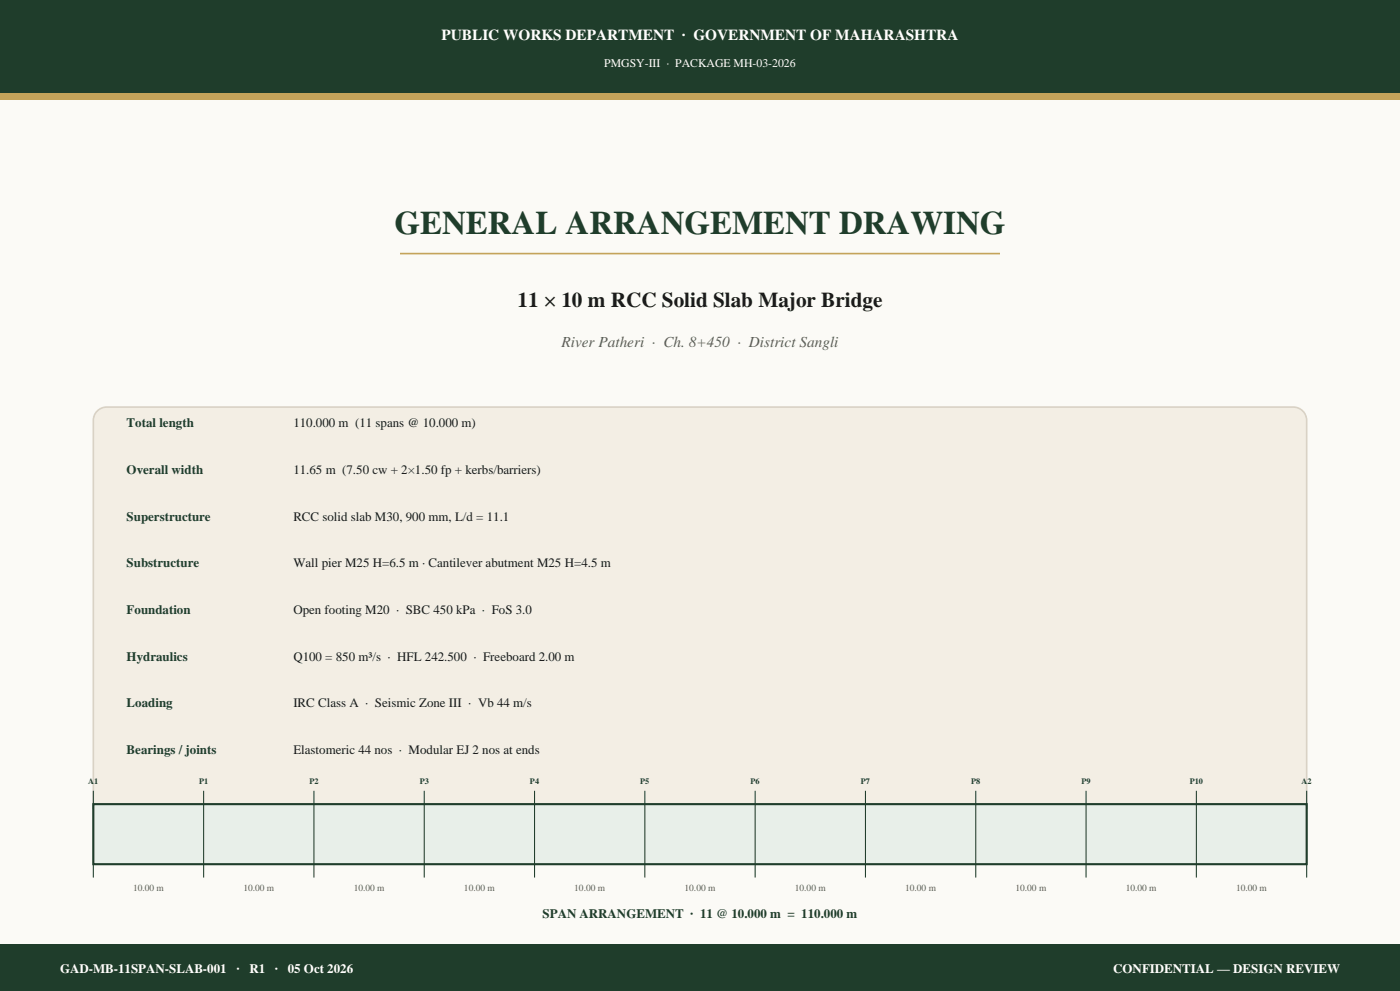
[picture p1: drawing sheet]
<svg xmlns="http://www.w3.org/2000/svg" width="420mm" height="297mm" viewBox="0 0 420 297" stroke-linecap="round" stroke-linejoin="round" font-family="sans-serif">
<defs><g id="words">
<text font-size="9.9" fill="#1f3d2b" x="118.4" y="70">GENERAL ARRANGEMENT DRAWING</text>
<text font-size="6.3" fill="#1a1a1a" x="155.3" y="92">11 × 10 m RCC Solid Slab Major Bridge</text>
<text font-size="4.6" fill="#fff" x="132.5" y="12">PUBLIC WORKS DEPARTMENT · GOVERNMENT OF MAHARASHTRA</text>
<text font-size="4.6" fill="#5c5c5c" x="168.4" y="104">River Patheri · Ch. 8+450 · District Sangli</text>
<g font-size="3.9" fill="#1f3d2b">
<text x="38" y="128">Total length</text>
<text x="38" y="142">Overall width</text>
<text x="38" y="156">Superstructure</text>
<text x="38" y="170">Substructure</text>
<text x="38" y="184">Foundation</text>
<text x="38" y="198">Hydraulics</text>
<text x="38" y="212">Loading</text>
<text x="38" y="226">Bearings / joints</text>
<text x="162.8" y="275">SPAN ARRANGEMENT · 11 @ 10.000 m = 110.000 m</text>
</g>
<g font-size="3.9" fill="#1a1a1a">
<text x="88" y="128">110.000 m (11 spans @ 10.000 m)</text>
<text x="88" y="142">11.65 m (7.50 cw + 2×1.50 fp + kerbs/barriers)</text>
<text x="88" y="156">RCC solid slab M30, 900 mm, L/d = 11.1</text>
<text x="88" y="170">Wall pier M25 H=6.5 m · Cantilever abutment M25 H=4.5 m</text>
<text x="88" y="184">Open footing M20 · SBC 450 kPa · FoS 3.0</text>
<text x="88" y="198">Q100 = 850 m³/s · HFL 242.500 · Freeboard 2.00 m</text>
<text x="88" y="212">IRC Class A · Seismic Zone III · Vb 44 m/s</text>
<text x="88" y="226">Elastomeric 44 nos · Modular EJ 2 nos at ends</text>
</g>
<g font-size="3.9" fill="#fff">
<text x="18" y="291.5">GAD-MB-11SPAN-SLAB-001</text>
<text x="70.9" y="291.5">·</text>
<text x="74.8" y="291.5">R1</text>
<text x="82.5" y="291.5">·</text>
<text x="86.3" y="291.5">05 Oct 2026</text>
<text x="334" y="291.5">CONFIDENTIAL — DESIGN REVIEW</text>
</g>
<text font-size="3.5" fill="#fff" x="181.3" y="20">PMGSY-III · PACKAGE MH-03-2026</text>
<g font-size="2.8" fill="#5c5c5c">
<text x="39.9" y="267">10.00 m</text>
<text x="73" y="267">10.00 m</text>
<text x="106.1" y="267">10.00 m</text>
<text x="139.2" y="267">10.00 m</text>
<text x="172.3" y="267">10.00 m</text>
<text x="205.4" y="267">10.00 m</text>
<text x="238.5" y="267">10.00 m</text>
<text x="271.6" y="267">10.00 m</text>
<text x="304.6" y="267">10.00 m</text>
<text x="337.7" y="267">10.00 m</text>
<text x="370.8" y="267">10.00 m</text>
</g>
<g font-size="2.5" fill="#1f3d2b">
<text x="26.5" y="235">A1</text>
<text x="59.7" y="235">P1</text>
<text x="92.8" y="235">P2</text>
<text x="125.9" y="235">P3</text>
<text x="159" y="235">P4</text>
<text x="192.1" y="235">P5</text>
<text x="225.2" y="235">P6</text>
<text x="258.3" y="235">P7</text>
<text x="291.4" y="235">P8</text>
<text x="324.4" y="235">P9</text>
<text x="356.9" y="235">P10</text>
<text x="390.5" y="235">A2</text>
</g>
</g></defs>
<path d="M0 0h420v297h-420z" fill-rule="evenodd" fill="#fbfaf6"/>
<path d="M0 0h420v28h-420z" fill-rule="evenodd" fill="#1f3d2b"/>
<path d="M0 28h420v2h-420z" fill-rule="evenodd" fill="#c4a35a"/>
<path d="M0 283h420v14h-420z" fill-rule="evenodd" fill="#1f3d2b"/>
<path d="M120 76h180" fill="none" stroke="#c4a35a" stroke-width=".49"/>
<path d="M29.2 123.2a4 4 0 0 1 2.8-1.2h356a4 4 0 0 1 4 4v116a4 4 0 0 1-4 4h-356a4 4 0 0 1-4-4v-116a4 4 0 0 1 1.2-2.8z" fill-rule="evenodd" fill="#f3eee4" stroke="#d9d2c5" stroke-width=".49"/>
<path d="M28 241h364v18h-364z" fill-rule="evenodd" fill="#e8efe9" stroke="#1f3d2b" stroke-width=".63" stroke-linecap="butt"/>
<path d="M28 237v26M61.1 237v26M94.2 237v26M127.3 237v26M160.4 237v26M193.5 237v26M226.5 237v26M259.6 237v26M292.7 237v26M325.8 237v26M358.9 237v26M392 237v26" fill="none" stroke="#1f3d2b" stroke-width=".32"/>
<use href="#words"/>
</svg>
